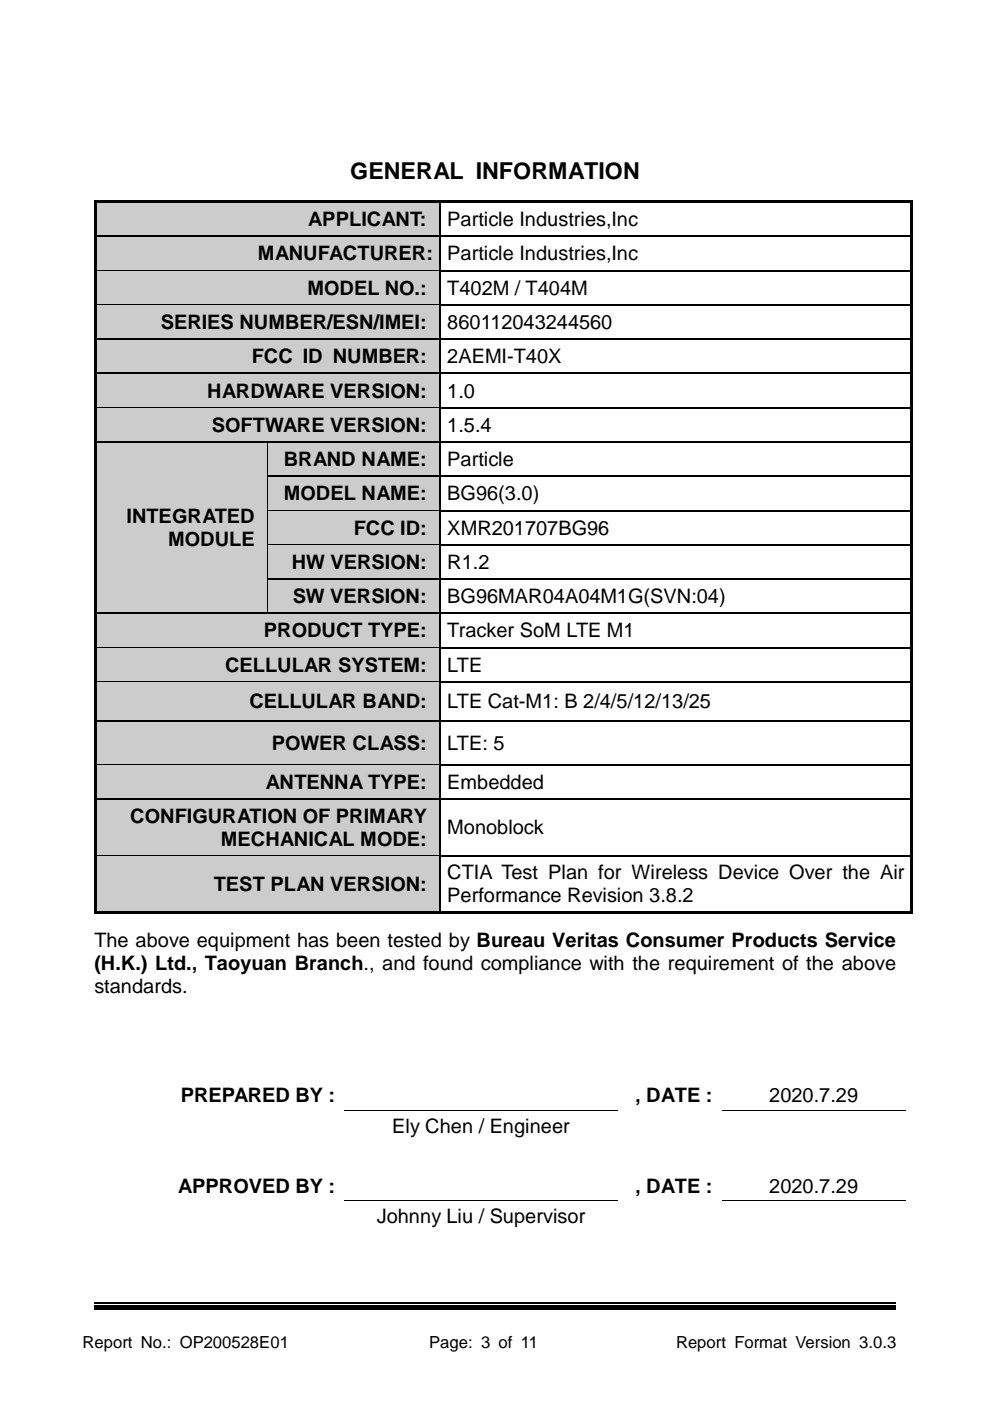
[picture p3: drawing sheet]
<svg xmlns="http://www.w3.org/2000/svg" width="210mm" height="297mm" viewBox="0 0 210 297" stroke-linecap="round" stroke-linejoin="round" font-family="sans-serif">
<defs><g id="words">
<text font-size="4.9" x="74.3" y="38">GENERAL INFORMATION</text>
<g font-size="4.2">
<text x="65.4" y="47.9">APPLICANT:</text>
<text x="94.8" y="47.9">Particle Industries,Inc</text>
<text x="54.7" y="55.2">MANUFACTURER:</text>
<text x="94.8" y="55.2">Particle Industries,Inc</text>
<text x="65.2" y="62.5">MODEL NO.:</text>
<text x="94.8" y="62.5">T402M / T404M</text>
<text x="34.1" y="69.7">SERIES NUMBER/ESN/IMEI:</text>
<text x="94.8" y="69.7">860112043244560</text>
<text x="53.4" y="77">FCC ID NUMBER:</text>
<text x="94.8" y="77">2AEMI-T40X</text>
<text x="44" y="84.3">HARDWARE VERSION:</text>
<text x="94.8" y="84.3">1.0</text>
<text x="44.9" y="91.5">SOFTWARE VERSION:</text>
<text x="94.8" y="91.5">1.5.4</text>
<text x="60.2" y="98.8">BRAND NAME:</text>
<text x="94.8" y="98.8">Particle</text>
<text x="60.2" y="106.1">MODEL NAME:</text>
<text x="94.8" y="106.1">BG96(3.0)</text>
<text x="26.8" y="110.9">INTEGRATED</text>
<text x="75" y="113.3">FCC ID:</text>
<text x="94.8" y="113.3">XMR201707BG96</text>
<text x="35.7" y="115.8">MODULE</text>
<text x="61.8" y="120.6">HW VERSION:</text>
<text x="94.8" y="120.6">R1.2</text>
<text x="62.1" y="127.9">SW VERSION:</text>
<text x="94.8" y="127.9">BG96MAR04A04M1G(SVN:04)</text>
<text x="56" y="135.1">PRODUCT TYPE:</text>
<text x="94.8" y="135.1">Tracker SoM LTE M1</text>
<text x="47.7" y="142.4">CELLULAR SYSTEM:</text>
<text x="94.8" y="142.4">LTE</text>
<text x="52.9" y="150.2">CELLULAR BAND:</text>
<text x="94.8" y="150.2">LTE Cat-M1: B 2/4/5/12/13/25</text>
<text x="57.6" y="159">POWER CLASS:</text>
<text x="94.8" y="159">LTE: 5</text>
<text x="56.3" y="167.2">ANTENNA TYPE:</text>
<text x="94.8" y="167.2">Embedded</text>
<text x="27.6" y="174.4">CONFIGURATION OF PRIMARY</text>
<text x="46.8" y="179.3">MECHANICAL MODE:</text>
<text x="94.8" y="176.9">Monoblock</text>
<text x="45.4" y="188.9">TEST PLAN VERSION:</text>
<text x="94.8" y="186.4">CTIA Test Plan for Wireless Device Over the Air</text>
<text x="94.8" y="191.3">Performance Revision 3.8.2</text>
<text x="20" y="200.9">The above equipment has been tested by Bureau Veritas Consumer Products Service</text>
<text x="20" y="205.7">(H.K.) Ltd., Taoyuan Branch., and found compliance with the requirement of the above</text>
<text x="20" y="210.6">standards.</text>
<text x="38.3" y="233.7">PREPARED BY :</text>
<text x="134.7" y="233.7">, DATE :</text>
<text x="163.1" y="233.6">2020.7.29</text>
<text x="83.1" y="240.1">Ely Chen / Engineer</text>
<text x="37.7" y="252.9">APPROVED BY :</text>
<text x="134.7" y="252.9">, DATE :</text>
<text x="163.1" y="252.8">2020.7.29</text>
<text x="79.9" y="259.4">Johnny Liu / Supervisor</text>
</g>
<g font-size="3.5">
<text x="17.5" y="285.9">Report No.: OP200528E01</text>
<text x="91" y="285.9">Page: 3 of 11</text>
<text x="143.3" y="285.9">Report Format Version 3.0.3</text>
</g>
</g></defs>
<path d="M20 276.3h170" fill="none" stroke="#000" stroke-width=".25"/>
<path d="M20 276.7h170v1h-170z" fill="#000"/>
<g fill="#ccc">
<path d="M20.5 43h72.7v7h-72.7z"/>
<path d="M21.8 44.1h70v4.8h-70z"/>
</g>
<path d="M20 42.5h.5v1.5h-.5zM20 42.5h.5v.5h-.5zM20.5 42.5h72.7v.5h-72.7z" fill="#000"/>
<path d="M20.5 43h72.7v1h-72.7z" fill="#ccc"/>
<path d="M93.2 43h.2v1h-.2zM93.2 42.5h.5v.5h-.5zM93.7 42.5h99.3v.5h-99.3zM193 42.5h.6v1.5h-.6zM193 42.5h.6v.5h-.6z" fill="#000"/>
<path d="M20.3 49h73v1h-73z" fill="#ccc"/>
<path d="M20 44h.5v6h-.5zM193 44h.6v6h-.6z" fill="#000"/>
<path d="M93.3 44v6" fill="none" stroke="#000" stroke-width=".25"/>
<g fill="#ccc">
<path d="M20.5 50.2h72.7v7.1h-72.7z"/>
<path d="M21.8 51.3h70v4.9h-70z"/>
</g>
<path d="M20 50h.5v1.3h-.5z" fill="#000"/>
<path d="M20.5 50.1h72.7" fill="none" stroke="#000" stroke-width=".25"/>
<path d="M20.5 50.2h72.7v1.1h-72.7z" fill="#ccc"/>
<path d="M93.2 50h.2v1.3h-.2zM193 50h.6v1.3h-.6z" fill="#000"/>
<path d="M93.4 50.1h99.6" fill="none" stroke="#000" stroke-width=".25"/>
<path d="M20.3 56.2h73v1.1h-73z" fill="#ccc"/>
<path d="M20 51.3h.5v6h-.5zM193 51.3h.6v6h-.6z" fill="#000"/>
<path d="M93.3 51.3v6" fill="none" stroke="#000" stroke-width=".25"/>
<g fill="#ccc">
<path d="M20.5 57.5h72.7v7.1h-72.7z"/>
<path d="M21.8 58.6h70v4.9h-70z"/>
</g>
<path d="M20 57.3h.5v1.2h-.5z" fill="#000"/>
<path d="M20.5 57.4h72.7" fill="none" stroke="#000" stroke-width=".25"/>
<path d="M20.5 57.5h72.7v1h-72.7z" fill="#ccc"/>
<path d="M93.2 57.3h.2v1.2h-.2zM193 57.3h.6v1.2h-.6z" fill="#000"/>
<path d="M93.4 57.4h99.6" fill="none" stroke="#000" stroke-width=".25"/>
<path d="M20.3 63.5h73v1h-73z" fill="#ccc"/>
<path d="M20 58.5h.5v6h-.5zM193 58.5h.6v6h-.6z" fill="#000"/>
<path d="M93.3 58.5v6" fill="none" stroke="#000" stroke-width=".25"/>
<g fill="#ccc">
<path d="M20.5 64.8h72.7v7h-72.7z"/>
<path d="M21.8 65.9h70v4.8h-70z"/>
</g>
<path d="M20 64.5h.5v1.3h-.5z" fill="#000"/>
<path d="M20.5 64.6h72.7" fill="none" stroke="#000" stroke-width=".25"/>
<path d="M20.5 64.8h72.7v1h-72.7z" fill="#ccc"/>
<path d="M93.2 64.5h.2v1.3h-.2zM193 64.5h.6v1.3h-.6z" fill="#000"/>
<path d="M93.4 64.6h99.6" fill="none" stroke="#000" stroke-width=".25"/>
<path d="M20.3 70.8h73v1h-73z" fill="#ccc"/>
<path d="M20 65.8h.5v6h-.5zM193 65.8h.6v6h-.6z" fill="#000"/>
<path d="M93.3 65.8v6" fill="none" stroke="#000" stroke-width=".25"/>
<g fill="#ccc">
<path d="M20.5 72h72.7v7.1h-72.7z"/>
<path d="M21.8 73.1h70v4.9h-70z"/>
</g>
<path d="M20 71.8h.5v1.3h-.5z" fill="#000"/>
<path d="M20.5 71.9h72.7" fill="none" stroke="#000" stroke-width=".25"/>
<path d="M20.5 72h72.7v1.1h-72.7z" fill="#ccc"/>
<path d="M93.2 71.8h.2v1.3h-.2zM193 71.8h.6v1.3h-.6z" fill="#000"/>
<path d="M93.4 71.9h99.6" fill="none" stroke="#000" stroke-width=".25"/>
<path d="M20.3 78h73v1.1h-73z" fill="#ccc"/>
<path d="M20 73.1h.5v6h-.5zM193 73.1h.6v6h-.6z" fill="#000"/>
<path d="M93.3 73.1v6" fill="none" stroke="#000" stroke-width=".25"/>
<g fill="#ccc">
<path d="M20.5 79.3h72.7v7.1h-72.7z"/>
<path d="M21.8 80.4h70v4.9h-70z"/>
</g>
<path d="M20 79.1h.5v1.2h-.5z" fill="#000"/>
<path d="M20.5 79.2h72.7" fill="none" stroke="#000" stroke-width=".25"/>
<path d="M20.5 79.3h72.7v1h-72.7z" fill="#ccc"/>
<path d="M93.2 79.1h.2v1.2h-.2zM193 79.1h.6v1.2h-.6z" fill="#000"/>
<path d="M93.4 79.2h99.6" fill="none" stroke="#000" stroke-width=".25"/>
<path d="M20.3 85.3h73v1h-73z" fill="#ccc"/>
<path d="M20 80.3h.5v6h-.5zM193 80.3h.6v6h-.6z" fill="#000"/>
<path d="M93.3 80.3v6" fill="none" stroke="#000" stroke-width=".25"/>
<g fill="#ccc">
<path d="M20.5 86.6h72.7v7h-72.7z"/>
<path d="M21.8 87.7h70v4.8h-70z"/>
</g>
<path d="M20 86.3h.5v1.3h-.5z" fill="#000"/>
<path d="M20.5 86.4h72.7" fill="none" stroke="#000" stroke-width=".25"/>
<path d="M20.5 86.6h72.7v1h-72.7z" fill="#ccc"/>
<path d="M93.2 86.3h.2v1.3h-.2zM193 86.3h.6v1.3h-.6z" fill="#000"/>
<path d="M93.4 86.4h99.6" fill="none" stroke="#000" stroke-width=".25"/>
<path d="M20.3 92.6h73v1h-73z" fill="#ccc"/>
<path d="M20 87.6h.5v6h-.5zM193 87.6h.6v6h-.6z" fill="#000"/>
<path d="M93.3 87.6v6" fill="none" stroke="#000" stroke-width=".25"/>
<g fill="#ccc">
<path d="M20.5 93.8h36.2v36.2h-36.2z"/>
<path d="M21.8 107h33.5v4.9h-33.5z"/>
<path d="M21.8 111.9h33.5v4.9h-33.5z"/>
<path d="M56.9 94.9h36.3v5h-36.3z"/>
<path d="M58.3 94.9h33.5v4.9h-33.5z"/>
</g>
<path d="M20 93.6h.5v1.3h-.5z" fill="#000"/>
<path d="M20.5 93.7h36.2" fill="none" stroke="#000" stroke-width=".25"/>
<g fill="#ccc">
<path d="M20.5 93.8h36.2v1.1h-36.2z"/>
<path d="M56.9 93.8v1.1z"/>
</g>
<path d="M56.7 93.8h.2v1.1h-.2zM56.7 93.6h.2v.2h-.2z" fill="#000"/>
<path d="M56.9 93.7h36.3" fill="none" stroke="#000" stroke-width=".25"/>
<path d="M56.9 93.8h36.3v1.1h-36.3z" fill="#ccc"/>
<path d="M93.2 93.6h.2v1.3h-.2zM193 93.6h.6v1.3h-.6zM20 94.9h.5v6h-.5z" fill="#000"/>
<path d="M93.4 93.7h99.6" fill="none" stroke="#000" stroke-width=".25"/>
<path d="M56.8 99.8h36.5v1.1h-36.5z" fill="#ccc"/>
<path d="M56.8 94.9v6" fill="none" stroke="#000" stroke-width=".21"/>
<path d="M93.3 94.9v6" fill="none" stroke="#000" stroke-width=".25"/>
<path d="M193 94.9h.6v6h-.6z" fill="#000"/>
<g fill="#ccc">
<path d="M56.9 102.1h36.3v5h-36.3z"/>
<path d="M58.3 102.2h33.5v4.9h-33.5z"/>
</g>
<path d="M20 100.9h.5v1.2h-.5zM56.7 100.9h.2v1.2h-.2z" fill="#000"/>
<path d="M56.9 101h36.3" fill="none" stroke="#000" stroke-width=".25"/>
<path d="M56.9 101.1h36.3v1h-36.3z" fill="#ccc"/>
<path d="M20 102.1h.5v6h-.5zM93.2 100.9h.2v1.2h-.2zM193 100.9h.6v1.2h-.6z" fill="#000"/>
<path d="M93.4 101h99.6" fill="none" stroke="#000" stroke-width=".25"/>
<path d="M56.8 107.1h36.5v1h-36.5z" fill="#ccc"/>
<path d="M56.8 102.1v6" fill="none" stroke="#000" stroke-width=".21"/>
<path d="M93.3 102.1v6" fill="none" stroke="#000" stroke-width=".25"/>
<path d="M193 102.1h.6v6h-.6z" fill="#000"/>
<g fill="#ccc">
<path d="M56.9 109.4h36.3v5h-36.3z"/>
<path d="M58.3 109.5h33.5v4.8h-33.5z"/>
</g>
<path d="M20 108.1h.5v1.3h-.5zM56.7 108.1h.2v1.3h-.2z" fill="#000"/>
<path d="M56.9 108.2h36.3" fill="none" stroke="#000" stroke-width=".25"/>
<path d="M56.9 108.4h36.3v1h-36.3z" fill="#ccc"/>
<path d="M20 109.4h.5v6h-.5zM93.2 108.1h.2v1.3h-.2zM193 108.1h.6v1.3h-.6z" fill="#000"/>
<path d="M93.4 108.2h99.6" fill="none" stroke="#000" stroke-width=".25"/>
<path d="M56.8 114.4h36.5v1h-36.5z" fill="#ccc"/>
<path d="M56.8 109.4v6" fill="none" stroke="#000" stroke-width=".21"/>
<path d="M93.3 109.4v6" fill="none" stroke="#000" stroke-width=".25"/>
<path d="M193 109.4h.6v6h-.6z" fill="#000"/>
<g fill="#ccc">
<path d="M56.9 116.7h36.3v5h-36.3z"/>
<path d="M58.3 116.7h33.5v4.9h-33.5z"/>
</g>
<path d="M20 115.4h.5v1.3h-.5zM56.7 115.4h.2v1.3h-.2z" fill="#000"/>
<path d="M56.9 115.5h36.3" fill="none" stroke="#000" stroke-width=".25"/>
<path d="M56.9 115.6h36.3v1.1h-36.3z" fill="#ccc"/>
<path d="M93.2 115.4h.2v1.3h-.2zM193 115.4h.6v1.3h-.6zM20 116.7h.5v6h-.5z" fill="#000"/>
<path d="M93.4 115.5h99.6" fill="none" stroke="#000" stroke-width=".25"/>
<path d="M56.8 121.6h36.5v1.1h-36.5z" fill="#ccc"/>
<path d="M56.8 116.7v6" fill="none" stroke="#000" stroke-width=".21"/>
<path d="M93.3 116.7v6" fill="none" stroke="#000" stroke-width=".25"/>
<path d="M193 116.7h.6v6h-.6z" fill="#000"/>
<g fill="#ccc">
<path d="M56.9 123.9h36.3v5h-36.3z"/>
<path d="M58.3 124h33.5v4.9h-33.5z"/>
</g>
<path d="M20 122.7h.5v1.2h-.5zM56.7 122.7h.2v1.2h-.2z" fill="#000"/>
<path d="M56.9 122.8h36.3" fill="none" stroke="#000" stroke-width=".25"/>
<path d="M56.9 122.9h36.3v1h-36.3z" fill="#ccc"/>
<path d="M93.2 122.7h.2v1.2h-.2zM193 122.7h.6v1.2h-.6z" fill="#000"/>
<path d="M93.4 122.8h99.6" fill="none" stroke="#000" stroke-width=".25"/>
<path d="M20.3 128.9h36.5v1h-36.5z" fill="#ccc"/>
<path d="M20 123.9h.5v6h-.5z" fill="#000"/>
<path d="M56.8 128.9h36.5v1h-36.5z" fill="#ccc"/>
<path d="M56.8 123.9v6" fill="none" stroke="#000" stroke-width=".21"/>
<path d="M93.3 123.9v6" fill="none" stroke="#000" stroke-width=".25"/>
<path d="M193 123.9h.6v6h-.6z" fill="#000"/>
<g fill="#ccc">
<path d="M20.5 130.2h72.7v7h-72.7z"/>
<path d="M21.8 131.3h70v4.8h-70z"/>
</g>
<path d="M20 129.9h.5v1.3h-.5z" fill="#000"/>
<path d="M20.5 130.1h36.2" fill="none" stroke="#000" stroke-width=".25"/>
<g fill="#ccc">
<path d="M20.5 130.2h36.2v1h-36.2z"/>
<path d="M56.7 130.2h.2v1h-.2z"/>
</g>
<path d="M56.7 129.9h.2v.3h-.2z" fill="#000"/>
<path d="M56.9 130.1h36.3" fill="none" stroke="#000" stroke-width=".25"/>
<path d="M56.9 130.2h36.3v1h-36.3z" fill="#ccc"/>
<path d="M93.2 129.9h.2v1.3h-.2zM193 129.9h.6v1.3h-.6z" fill="#000"/>
<path d="M93.4 130.1h99.6" fill="none" stroke="#000" stroke-width=".25"/>
<path d="M20.3 136.2h73v1h-73z" fill="#ccc"/>
<path d="M20 131.2h.5v6h-.5zM193 131.2h.6v6h-.6z" fill="#000"/>
<path d="M93.3 131.2v6" fill="none" stroke="#000" stroke-width=".25"/>
<g fill="#ccc">
<path d="M20.5 137.4h72.7v7.1h-72.7z"/>
<path d="M21.8 138.5h70v4.9h-70z"/>
</g>
<path d="M20 137.2h.5v1.3h-.5z" fill="#000"/>
<path d="M20.5 137.3h72.7" fill="none" stroke="#000" stroke-width=".25"/>
<path d="M20.5 137.4h72.7v1.1h-72.7z" fill="#ccc"/>
<path d="M93.2 137.2h.2v1.3h-.2zM193 137.2h.6v1.3h-.6z" fill="#000"/>
<path d="M93.4 137.3h99.6" fill="none" stroke="#000" stroke-width=".25"/>
<path d="M20.3 143.4h73v1.1h-73z" fill="#ccc"/>
<path d="M20 138.5h.5v6h-.5zM193 138.5h.6v6h-.6z" fill="#000"/>
<path d="M93.3 138.5v6" fill="none" stroke="#000" stroke-width=".25"/>
<g fill="#ccc">
<path d="M20.5 144.7h72.7v8.1h-72.7z"/>
<path d="M21.8 146.3h70v4.9h-70z"/>
</g>
<path d="M20 144.5h.5v1.2h-.5z" fill="#000"/>
<path d="M20.5 144.6h72.7" fill="none" stroke="#000" stroke-width=".25"/>
<path d="M20.5 144.7h72.7v1h-72.7z" fill="#ccc"/>
<path d="M93.2 144.5h.2v1.2h-.2zM193 144.5h.6v1.2h-.6z" fill="#000"/>
<path d="M93.4 144.6h99.6" fill="none" stroke="#000" stroke-width=".25"/>
<path d="M20.3 151.7h73v1.1h-73z" fill="#ccc"/>
<path d="M20 145.7h.5v7.1h-.5zM193 145.7h.6v7.1h-.6z" fill="#000"/>
<path d="M93.3 145.7v7.1" fill="none" stroke="#000" stroke-width=".25"/>
<g fill="#ccc">
<path d="M20.5 153h72.7v9h-72.7z"/>
<path d="M21.8 155.1h70v4.8h-70z"/>
</g>
<path d="M20 152.8h.5v1.2h-.5z" fill="#000"/>
<path d="M20.5 152.9h72.7" fill="none" stroke="#000" stroke-width=".25"/>
<path d="M20.5 153h72.7v1h-72.7z" fill="#ccc"/>
<path d="M93.2 152.8h.2v1.2h-.2zM193 152.8h.6v1.2h-.6z" fill="#000"/>
<path d="M93.4 152.9h99.6" fill="none" stroke="#000" stroke-width=".25"/>
<path d="M20.3 161h73v1h-73z" fill="#ccc"/>
<path d="M20 154h.5v8h-.5zM193 154h.6v8h-.6z" fill="#000"/>
<path d="M93.3 154v8" fill="none" stroke="#000" stroke-width=".25"/>
<g fill="#ccc">
<path d="M20.5 162.3h72.7v7h-72.7z"/>
<path d="M21.8 163.3h70v4.9h-70z"/>
</g>
<path d="M20 162h.5v1.3h-.5z" fill="#000"/>
<path d="M20.5 162.2h72.7" fill="none" stroke="#000" stroke-width=".25"/>
<path d="M20.5 162.3h72.7v1h-72.7z" fill="#ccc"/>
<path d="M93.2 162h.2v1.3h-.2zM193 162h.6v1.3h-.6z" fill="#000"/>
<path d="M93.4 162.2h99.6" fill="none" stroke="#000" stroke-width=".25"/>
<path d="M20.3 168.3h73v1h-73z" fill="#ccc"/>
<path d="M20 163.3h.5v6h-.5zM193 163.3h.6v6h-.6z" fill="#000"/>
<path d="M93.3 163.3v6" fill="none" stroke="#000" stroke-width=".25"/>
<g fill="#ccc">
<path d="M20.5 169.5h72.7v11.8h-72.7z"/>
<path d="M21.8 170.6h70v4.8h-70z"/>
<path d="M21.8 175.4h70v4.9h-70z"/>
</g>
<path d="M20 169.3h.5v1.3h-.5z" fill="#000"/>
<path d="M20.5 169.4h72.7" fill="none" stroke="#000" stroke-width=".25"/>
<path d="M20.5 169.5h72.7v1.1h-72.7z" fill="#ccc"/>
<path d="M93.2 169.3h.2v1.3h-.2zM193 169.3h.6v1.3h-.6z" fill="#000"/>
<path d="M93.4 169.4h99.6" fill="none" stroke="#000" stroke-width=".25"/>
<path d="M20.3 180.3h73v1h-73z" fill="#ccc"/>
<path d="M20 170.6h.5v10.7h-.5zM193 170.6h.6v10.7h-.6z" fill="#000"/>
<path d="M93.3 170.6v10.7" fill="none" stroke="#000" stroke-width=".25"/>
<g fill="#ccc">
<path d="M20.5 181.5h72.7v11.8h-72.7z"/>
<path d="M21.8 185h70v4.9h-70z"/>
</g>
<path d="M20 181.3h.5v1.3h-.5z" fill="#000"/>
<path d="M20.5 181.4h72.7" fill="none" stroke="#000" stroke-width=".25"/>
<path d="M20.5 181.5h72.7v1.1h-72.7z" fill="#ccc"/>
<path d="M93.2 181.3h.2v1.3h-.2zM193 181.3h.6v1.3h-.6z" fill="#000"/>
<path d="M93.4 181.4h99.6" fill="none" stroke="#000" stroke-width=".25"/>
<path d="M20.3 192.3h73v1h-73z" fill="#ccc"/>
<path d="M20 182.6h.5v10.7h-.5zM20 193.3h.5v.5h-.5zM20.5 193.3h72.7v.5h-72.7zM93.2 193.3h.5v.5h-.5zM93.7 193.3h99.3v.5h-99.3zM193 182.6h.6v10.7h-.6zM193 193.3h.6v.5h-.6z" fill="#000"/>
<path d="M93.3 182.6v10.7" fill="none" stroke="#000" stroke-width=".25"/>
<path d="M73 235.4h58M153 235.4h39M73 254.6h58M153 254.6h39" fill="none" stroke="#000" stroke-width=".21"/>
<use href="#words"/>
</svg>
